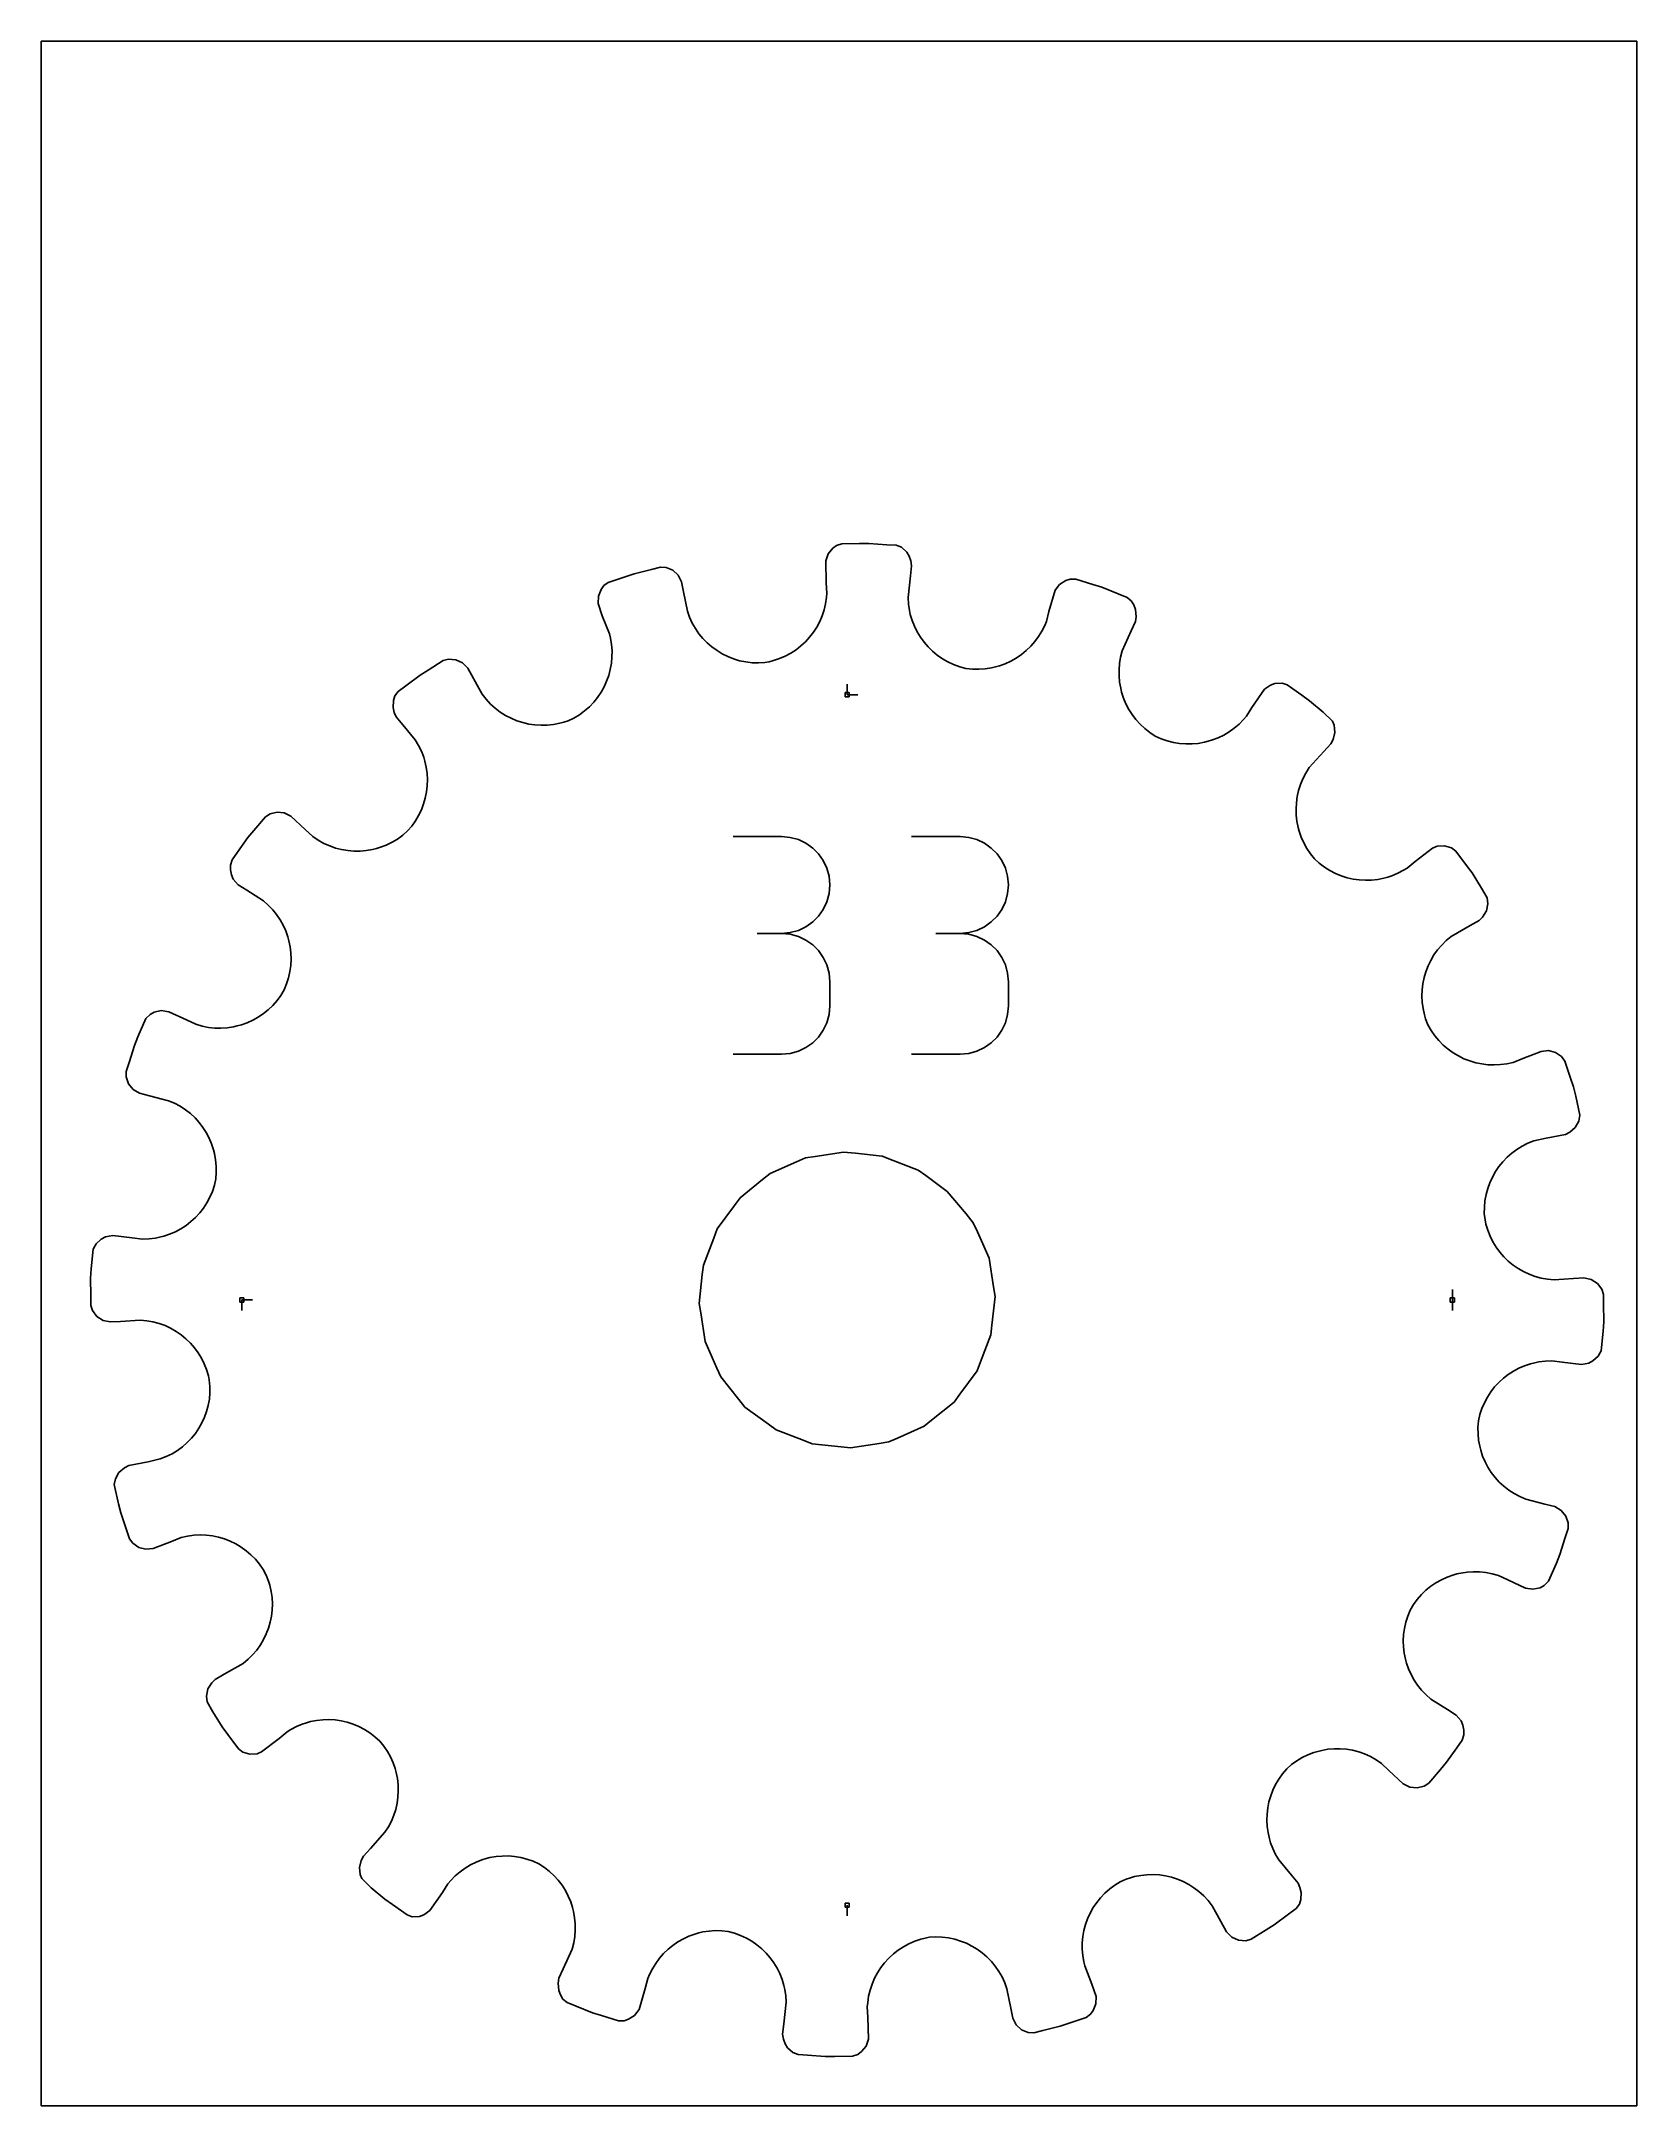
# Model space of a CAD drawing. Extents: x 0 to 216, y 0 to 279.
import ezdxf

# ---------------------------------------------------------------- set-up
doc = ezdxf.new("R2010")
doc.units = 0

msp = doc.modelspace()

# ---------------------------------------------------------------- linework, layer by layer
at = {"layer": 'annotation', "color": 1}
for p, q in [((109.051908, 190.959435), (109.051908, 192.388185)), ((109.051908, 190.959435), (109.051908, 192.388185)), ((109.051908, 192.388185), (109.051908, 190.959435)), ((109.051908, 190.959435), (110.480658, 190.959435)), ((100.1702, 171.760015), (93.621669, 171.760015)), ((101.347969, 171.654301), (100.1702, 171.760015)), ((102.456209, 171.349649), (101.347969, 171.654301)), ((103.476487, 170.864795), (102.456209, 171.349649)), ((104.39037, 170.218478), (103.476487, 170.864795)), ((124.325885, 171.760015), (117.777353, 171.760015)), ((125.503654, 171.654301), (124.325885, 171.760015)), ((126.611894, 171.349649), (125.503654, 171.654301)), ((127.632171, 170.864795), (126.611894, 171.349649)), ((128.546055, 170.218478), (127.632171, 170.864795)), ((105.179427, 169.429435), (104.39037, 170.218478)), ((105.825224, 168.516401), (105.179427, 169.429435)), ((106.309329, 167.498114), (105.825224, 168.516401)), ((129.335111, 169.429435), (128.546055, 170.218478)), ((129.980908, 168.516401), (129.335111, 169.429435)), ((130.465013, 167.498114), (129.980908, 168.516401)), ((106.613309, 166.393312), (106.309329, 167.498114)), ((106.718732, 165.220731), (106.613309, 166.393312)), ((106.613309, 164.042645), (106.718732, 165.220731)), ((106.718732, 165.220731), (106.718732, 165.220731)), ((130.768993, 166.393312), (130.465013, 167.498114)), ((130.874416, 165.220731), (130.768993, 166.393312)), ((130.768993, 164.042645), (130.874416, 165.220731)), ((130.874416, 165.220731), (130.874416, 165.220731)), ((105.825224, 161.912047), (106.309329, 162.933555)), ((106.309329, 162.933555), (106.613309, 164.042645)), ((129.980908, 161.912047), (130.465013, 162.933555)), ((130.465013, 162.933555), (130.768993, 164.042645)), ((102.456209, 159.073523), (103.476487, 159.558858)), ((103.476487, 159.558858), (104.39037, 160.206113)), ((104.39037, 160.206113), (105.179427, 160.996705)), ((105.179427, 160.996705), (105.825224, 161.912047)), ((126.611894, 159.073523), (127.632171, 159.558858)), ((127.632171, 159.558858), (128.546055, 160.206113)), ((128.546055, 160.206113), (129.335111, 160.996705)), ((129.335111, 160.996705), (129.980908, 161.912047)), ((100.1702, 158.662953), (96.891311, 158.662953)), ((96.891311, 158.662953), (100.1702, 158.662953)), ((100.1702, 158.662953), (101.347969, 158.768693)), ((101.347969, 158.557238), (100.1702, 158.662953)), ((100.1702, 158.662953), (100.1702, 158.662953)), ((101.347969, 158.768693), (102.456209, 159.073523)), ((102.456209, 158.252586), (101.347969, 158.557238)), ((103.476487, 157.767733), (102.456209, 158.252586)), ((104.39037, 157.121416), (103.476487, 157.767733)), ((105.179427, 156.332372), (104.39037, 157.121416)), ((124.325885, 158.662953), (121.046996, 158.662953)), ((121.046996, 158.662953), (124.325885, 158.662953)), ((124.325885, 158.662953), (125.503654, 158.768693)), ((125.503654, 158.557238), (124.325885, 158.662953)), ((124.325885, 158.662953), (124.325885, 158.662953)), ((125.503654, 158.768693), (126.611894, 159.073523)), ((126.611894, 158.252586), (125.503654, 158.557238)), ((127.632171, 157.767733), (126.611894, 158.252586)), ((128.546055, 157.121416), (127.632171, 157.767733)), ((129.335111, 156.332372), (128.546055, 157.121416)), ((105.825224, 155.419338), (105.179427, 156.332372)), ((106.309329, 154.401052), (105.825224, 155.419338)), ((106.613309, 153.29625), (106.309329, 154.401052)), ((129.980908, 155.419338), (129.335111, 156.332372)), ((130.465013, 154.401052), (129.980908, 155.419338)), ((130.768993, 153.29625), (130.465013, 154.401052)), ((106.718732, 152.123668), (106.613309, 153.29625)), ((106.718732, 148.844779), (106.718732, 152.123668)), ((106.718732, 152.123668), (106.718732, 152.123668)), ((130.874416, 152.123668), (130.768993, 153.29625)), ((130.874416, 148.844779), (130.874416, 152.123668)), ((130.874416, 152.123668), (130.874416, 152.123668)), ((106.613309, 147.671711), (106.718732, 148.844779)), ((130.768993, 147.671711), (130.874416, 148.844779)), ((105.179427, 144.635314), (105.825224, 145.548287)), ((105.825224, 145.548287), (106.309329, 146.56665)), ((106.309329, 146.56665), (106.613309, 147.671711)), ((129.335111, 144.635314), (129.980908, 145.548287)), ((129.980908, 145.548287), (130.465013, 146.56665)), ((130.465013, 146.56665), (130.768993, 147.671711)), ((101.347969, 142.411148), (102.456209, 142.715648)), ((102.456209, 142.715648), (103.476487, 143.200304)), ((103.476487, 143.200304), (104.39037, 143.846423)), ((104.39037, 143.846423), (105.179427, 144.635314)), ((125.503654, 142.411148), (126.611894, 142.715648)), ((126.611894, 142.715648), (127.632171, 143.200304)), ((127.632171, 143.200304), (128.546055, 143.846423)), ((128.546055, 143.846423), (129.335111, 144.635314)), ((93.621669, 142.305495), (100.1702, 142.305495)), ((100.1702, 142.305495), (101.347969, 142.411148)), ((100.1702, 142.305495), (100.1702, 142.305495)), ((117.777353, 142.305495), (124.325885, 142.305495)), ((124.325885, 142.305495), (125.503654, 142.411148)), ((124.325885, 142.305495), (124.325885, 142.305495)), ((27.144382, 109.051908), (28.573132, 109.051908)), ((27.144382, 109.051908), (28.573132, 109.051908)), ((28.573132, 109.051908), (27.144382, 109.051908)), ((27.144382, 109.051908), (27.144382, 107.623158)), ((190.959435, 109.051908), (190.959435, 110.480658)), ((190.959435, 109.051908), (190.959435, 110.480658)), ((190.959435, 110.480658), (190.959435, 109.051908)), ((190.959435, 109.051908), (190.959435, 107.623158)), ((109.051908, 27.144382), (109.051908, 25.715632))]:
    msp.add_line(p, q, dxfattribs=at)
at = {"layer": 'boundary', "color": 5}
for p, q in [((106.476712, 210.033343), (106.147261, 209.102645)), ((107.094097, 210.781164), (106.476712, 210.033343)), ((107.604493, 211.173586), (107.094097, 210.781164)), ((108.316122, 211.397854), (107.604493, 211.173586)), ((110.732625, 211.423035), (108.316122, 211.397854)), ((112.007266, 211.436317), (110.732625, 211.423035)), ((114.418298, 211.271754), (112.007266, 211.436317)), ((115.690053, 211.184952), (114.418298, 211.271754)), ((116.387554, 210.920202), (115.690053, 211.184952)), ((117.131107, 210.276567), (116.387554, 210.920202)), ((117.447772, 209.716576), (117.131107, 210.276567)), ((117.671882, 209.076887), (117.447772, 209.716576)), ((80.224227, 207.338126), (77.933763, 206.567783)), ((82.567917, 207.926996), (80.224227, 207.338126)), ((83.804152, 208.237609), (82.567917, 207.926996)), ((84.549344, 208.200872), (83.804152, 208.237609)), ((85.455806, 207.818905), (84.549344, 208.200872)), ((86.179901, 207.154709), (85.455806, 207.818905)), ((86.645235, 206.25765), (86.179901, 207.154709)), ((106.147261, 209.102645), (106.235805, 206.116003)), ((117.304446, 204.099865), (117.612463, 207.035754)), ((117.612463, 207.035754), (117.780093, 208.424134)), ((117.780093, 208.424134), (117.671882, 209.076887)), ((75.397696, 204.294954), (75.371987, 203.308075)), ((75.753959, 205.197033), (75.397696, 204.294954)), ((76.118312, 205.728022), (75.753959, 205.197033)), ((76.725604, 206.161447), (76.118312, 205.728022)), ((77.933763, 206.567783), (76.725604, 206.161447)), ((86.914824, 204.885429), (86.645235, 206.25765)), ((87.42592, 202.283934), (86.914824, 204.885429)), ((106.270984, 204.146575), (106.143301, 203.28521)), ((106.235805, 206.116003), (106.323076, 204.720204)), ((106.323076, 204.720204), (106.270984, 204.146575)), ((117.35873, 203.226542), (117.304446, 204.099865)), ((137.206727, 205.103296), (136.368104, 202.235565)), ((137.8076, 205.886519), (137.206727, 205.103296)), ((138.626192, 206.407429), (137.8076, 205.886519)), ((139.232808, 206.622774), (138.626192, 206.407429)), ((139.978733, 206.61607), (139.232808, 206.622774)), ((142.284803, 205.893317), (139.978733, 206.61607)), ((143.501194, 205.512085), (142.284803, 205.893317)), ((145.74341, 204.610587), (143.501194, 205.512085)), ((146.926119, 204.135072), (145.74341, 204.610587)), ((147.507544, 203.667504), (146.926119, 204.135072)), ((75.371987, 203.308075), (75.918387, 201.660137)), ((75.918387, 201.660137), (76.893435, 199.194721)), ((87.724566, 201.455901), (87.42592, 202.283934)), ((88.089232, 200.668622), (87.724566, 201.455901)), ((105.67549, 201.638844), (105.34182, 200.8612)), ((105.943741, 202.448115), (105.67549, 201.638844)), ((106.143301, 203.28521), (105.943741, 202.448115)), ((117.487001, 202.372387), (117.35873, 203.226542)), ((117.601724, 201.822147), (117.487001, 202.372387)), ((117.846497, 201.007576), (117.601724, 201.822147)), ((136.368104, 202.235565), (136.019756, 200.881051)), ((147.840461, 203.116563), (147.507544, 203.667504)), ((148.083533, 202.493306), (147.840461, 203.116563)), ((148.060645, 200.863343), (148.159366, 201.517568)), ((148.159366, 201.517568), (148.083533, 202.493306)), ((76.893435, 199.194721), (77.021271, 198.633037)), ((77.021271, 198.633037), (77.165819, 197.7743)), ((88.515598, 199.923697), (88.089232, 200.668622)), ((89.000158, 199.224561), (88.515598, 199.923697)), ((89.538986, 198.573365), (89.000158, 199.224561)), ((90.12785, 197.972416), (89.538986, 198.573365)), ((103.977942, 198.750533), (103.413023, 198.133233)), ((104.489866, 199.413474), (103.977942, 198.750533)), ((104.945642, 200.118421), (104.489866, 199.413474)), ((105.34182, 200.8612), (104.945642, 200.118421)), ((118.157486, 200.221479), (117.846497, 201.007576)), ((118.532056, 199.468344), (118.157486, 200.221479)), ((118.967004, 198.750674), (118.532056, 199.468344)), ((119.4599, 198.073614), (118.967004, 198.750674)), ((134.956748, 198.837288), (134.451591, 198.150559)), ((135.405303, 199.571861), (134.956748, 198.837288)), ((135.792989, 200.351578), (135.405303, 199.571861)), ((136.019756, 200.881051), (135.792989, 200.351578)), ((146.271821, 196.897477), (147.472117, 199.594627)), ((147.472117, 199.594627), (148.060645, 200.863343)), ((54.389967, 195.58113), (52.342698, 194.297071)), ((55.109992, 195.77677), (54.389967, 195.58113)), ((56.089866, 195.693421), (55.109992, 195.77677)), ((56.983635, 195.285447), (56.089866, 195.693421)), ((77.229626, 196.064026), (77.152604, 195.221124)), ((77.165819, 197.7743), (77.234581, 196.916549)), ((77.234581, 196.916549), (77.229626, 196.064026)), ((90.763228, 197.424411), (90.12785, 197.972416)), ((91.441083, 196.932293), (90.763228, 197.424411)), ((92.15788, 196.498775), (91.441083, 196.932293)), ((92.909261, 196.125478), (92.15788, 196.498775)), ((93.691575, 195.815903), (92.909261, 196.125478)), ((94.501037, 195.572138), (93.691575, 195.815903)), ((99.898952, 195.846798), (99.079856, 195.573921)), ((100.683342, 196.185748), (99.898952, 195.846798)), ((101.429969, 196.587351), (100.683342, 196.185748)), ((102.135819, 197.047958), (101.429969, 196.587351)), ((102.798003, 197.564555), (102.135819, 197.047958)), ((103.413023, 198.133233), (102.798003, 197.564555)), ((120.007099, 197.43914), (119.4599, 198.073614)), ((120.606576, 196.852169), (120.007099, 197.43914)), ((121.255047, 196.316021), (120.606576, 196.852169)), ((121.949462, 195.833881), (121.255047, 196.316021)), ((122.687233, 195.410206), (121.949462, 195.833881)), ((131.944842, 195.928406), (131.216652, 195.515673)), ((132.636421, 196.400644), (131.944842, 195.928406)), ((133.287471, 196.929963), (132.636421, 196.400644)), ((133.893851, 197.514064), (133.287471, 196.929963)), ((134.451591, 198.150559), (133.893851, 197.514064)), ((145.911556, 195.198063), (146.053525, 196.05009)), ((146.053525, 196.05009), (146.271821, 196.897477)), ((51.262817, 193.619764), (49.32264, 192.178977)), ((52.342698, 194.297071), (51.262817, 193.619764)), ((57.703574, 194.576059), (56.983635, 195.285447)), ((58.993651, 192.259719), (57.703574, 194.576059)), ((76.507798, 192.792758), (76.161377, 192.030834)), ((76.789853, 193.581196), (76.507798, 192.792758)), ((77.005537, 194.392038), (76.789853, 193.581196)), ((77.152604, 195.221124), (77.005537, 194.392038)), ((95.333662, 195.397105), (94.501037, 195.572138)), ((96.18587, 195.293528), (95.333662, 195.397105)), ((97.053169, 195.263094), (96.18587, 195.293528)), ((97.931842, 195.308602), (97.053169, 195.263094)), ((98.495611, 195.425847), (97.931842, 195.308602)), ((99.079856, 195.573921), (98.495611, 195.425847)), ((123.465423, 195.04811), (122.687233, 195.410206)), ((124.281137, 194.751484), (123.465423, 195.04811)), ((125.131199, 194.523565), (124.281137, 194.751484)), ((126.005058, 194.427176), (125.131199, 194.523565)), ((126.872354, 194.408158), (126.005058, 194.427176)), ((127.728247, 194.463069), (126.872354, 194.408158)), ((128.569029, 194.590141), (127.728247, 194.463069)), ((129.106972, 194.719), (128.569029, 194.590141)), ((129.666554, 194.878184), (129.106972, 194.719)), ((130.4559, 195.164803), (129.666554, 194.878184)), ((131.216652, 195.515673), (130.4559, 195.164803)), ((145.844387, 194.346033), (145.911556, 195.198063)), ((145.850336, 193.498195), (145.844387, 194.346033)), ((145.927533, 192.658382), (145.850336, 193.498195)), ((47.673183, 190.201896), (47.613124, 189.233837)), ((47.85525, 190.819445), (47.673183, 190.201896)), ((48.299248, 191.418999), (47.85525, 190.819445)), ((49.32264, 192.178977), (48.299248, 191.418999)), ((59.674132, 191.03791), (58.993651, 192.259719)), ((60.214079, 190.342969), (59.674132, 191.03791)), ((60.804286, 189.706601), (60.214079, 190.342969)), ((75.28199, 190.604057), (74.753102, 189.947632)), ((75.752226, 191.2998), (75.28199, 190.604057)), ((76.161377, 192.030834), (75.752226, 191.2998)), ((146.074424, 191.831245), (145.927533, 192.658382)), ((146.200151, 191.296406), (146.074424, 191.831245)), ((146.459647, 190.500415), (146.200151, 191.296406)), ((146.784344, 189.728123), (146.459647, 190.500415)), ((165.510261, 191.701933), (163.826399, 189.233555)), ((166.323872, 192.261308), (165.510261, 191.701933)), ((166.923699, 192.494306), (166.323872, 192.261308)), ((167.906655, 192.520868), (166.923699, 192.494306)), ((168.614142, 192.284138), (167.906655, 192.520868)), ((170.58393, 190.884081), (168.614142, 192.284138)), ((171.622941, 190.145588), (170.58393, 190.884081)), ((173.476792, 188.595245), (171.622941, 190.145588)), ((47.613124, 189.233837), (47.770041, 188.574439)), ((47.770041, 188.574439), (48.031551, 187.96665)), ((48.031551, 187.96665), (48.922544, 186.888768)), ((61.43959, 189.130487), (60.804286, 189.706601)), ((62.116419, 188.615049), (61.43959, 189.130487)), ((62.830319, 188.161894), (62.116419, 188.615049)), ((63.575996, 187.772464), (62.830319, 188.161894)), ((64.349559, 187.447972), (63.575996, 187.772464)), ((65.146261, 187.189493), (64.349559, 187.447972)), ((70.711654, 187.252996), (70.165423, 187.09639)), ((71.283584, 187.444443), (70.711654, 187.252996)), ((72.085212, 187.801442), (71.283584, 187.444443)), ((72.831013, 188.257664), (72.085212, 187.801442)), ((73.525675, 188.770169), (72.831013, 188.257664)), ((74.167182, 189.334832), (73.525675, 188.770169)), ((74.753102, 189.947632), (74.167182, 189.334832)), ((147.172794, 188.984145), (146.784344, 189.728123)), ((147.624015, 188.274311), (147.172794, 188.984145)), ((148.135382, 187.60085), (147.624015, 188.274311)), ((148.706239, 186.970191), (148.135382, 187.60085)), ((162.697414, 187.619717), (162.087767, 186.998)), ((163.076547, 188.05299), (162.697414, 187.619717)), ((163.826399, 189.233555), (163.076547, 188.05299)), ((174.722115, 187.368876), (173.476792, 188.595245)), ((174.940434, 186.822712), (174.722115, 187.368876)), ((48.922544, 186.888768), (50.611716, 184.845287)), ((50.611716, 184.845287), (51.062288, 184.089799)), ((65.962164, 186.998192), (65.146261, 187.189493)), ((66.79205, 186.875624), (65.962164, 186.998192)), ((67.631921, 186.82283), (66.79205, 186.875624)), ((68.477194, 186.841175), (67.631921, 186.82283)), ((69.323213, 186.931912), (68.477194, 186.841175)), ((70.165423, 187.09639), (69.323213, 186.931912)), ((149.334271, 186.385111), (148.706239, 186.970191)), ((150.018275, 185.850843), (149.334271, 186.385111)), ((150.756308, 185.371492), (150.018275, 185.850843)), ((151.558063, 185.010226), (150.756308, 185.371492)), ((152.37652, 184.723508), (151.558063, 185.010226)), ((153.207592, 184.511286), (152.37652, 184.723508)), ((154.04656, 184.372344), (153.207592, 184.511286)), ((157.390912, 184.528789), (156.565679, 184.384857)), ((157.921374, 184.667717), (157.390912, 184.528789)), ((158.474419, 184.837565), (157.921374, 184.667717)), ((159.257262, 185.139932), (158.474419, 184.837565)), ((160.014417, 185.508041), (159.257262, 185.139932)), ((160.74164, 185.941137), (160.014417, 185.508041)), ((161.434236, 186.438005), (160.74164, 185.941137)), ((162.087767, 186.998), (161.434236, 186.438005)), ((174.522765, 184.315602), (174.818598, 184.906942)), ((174.818598, 184.906942), (175.04811, 185.858492)), ((175.04811, 185.858492), (174.940434, 186.822712)), ((51.062288, 184.089799), (51.440379, 183.308875)), ((51.440379, 183.308875), (51.746197, 182.50704)), ((51.746197, 182.50704), (51.899325, 181.971574)), ((51.899325, 181.971574), (52.086326, 181.146221)), ((154.889092, 184.305998), (154.04656, 184.372344)), ((155.730328, 184.310351), (154.889092, 184.305998)), ((156.565679, 184.384857), (155.730328, 184.310351)), ((171.596033, 181.09655), (173.570996, 183.290813)), ((173.570996, 183.290813), (174.522765, 184.315602)), ((52.086326, 181.146221), (52.202287, 180.312411)), ((52.202287, 180.312411), (52.248036, 179.474442)), ((52.248036, 179.474442), (52.223393, 178.637495)), ((170.40096, 178.801875), (170.728306, 179.591646)), ((170.728306, 179.591646), (171.126637, 180.358163)), ((171.126637, 180.358163), (171.596033, 181.09655)), ((51.733725, 176.177234), (51.433718, 175.389351)), ((51.966045, 176.984144), (51.733725, 176.177234)), ((52.12936, 177.805805), (51.966045, 176.984144)), ((52.223393, 178.637495), (52.12936, 177.805805)), ((169.797182, 175.502417), (169.842601, 176.339025)), ((169.842601, 176.339025), (169.958202, 177.170816)), ((169.958202, 177.170816), (170.144343, 177.993521)), ((170.144343, 177.993521), (170.40096, 178.801875)), ((30.326337, 174.454649), (28.775994, 172.600798)), ((30.950468, 174.863197), (30.326337, 174.454649)), ((31.907935, 175.086862), (30.950468, 174.863197)), ((32.884959, 174.974642), (31.907935, 175.086862)), ((33.788215, 174.522765), (32.884959, 174.974642)), ((35.73104, 172.718373), (33.788215, 174.522765)), ((50.630065, 173.890378), (50.127759, 173.188266)), ((51.065554, 174.625596), (50.630065, 173.890378)), ((51.433718, 175.389351), (51.065554, 174.625596)), ((169.821637, 174.665711), (169.797182, 175.502417)), ((169.915898, 173.833514), (169.821637, 174.665711)), ((170.079902, 173.01069), (169.915898, 173.833514)), ((27.958229, 171.622941), (26.558171, 169.653153)), ((28.775994, 172.600798), (27.958229, 171.622941)), ((36.755828, 171.766603), (35.73104, 172.718373)), ((37.483951, 171.272658), (36.755828, 171.766603)), ((38.241798, 170.849803), (37.483951, 171.272658)), ((39.024753, 170.497968), (38.241798, 170.849803)), ((39.827445, 170.217047), (39.024753, 170.497968)), ((46.69253, 170.615881), (45.901893, 170.313376)), ((47.460189, 170.987328), (46.69253, 170.615881)), ((48.200208, 171.427574), (47.460189, 170.987328)), ((48.907287, 171.936625), (48.200208, 171.427574)), ((49.559141, 172.523926), (48.907287, 171.936625)), ((50.127759, 173.188266), (49.559141, 172.523926)), ((170.217152, 172.477525), (170.079902, 173.01069)), ((170.495802, 171.679431), (170.217152, 172.477525)), ((170.843532, 170.902931), (170.495802, 171.679431)), ((171.259943, 170.152032), (170.843532, 170.902931)), ((188.895032, 170.471716), (188.287243, 170.210206)), ((189.876155, 170.526669), (188.895032, 170.471716)), ((190.819445, 170.248567), (189.876155, 170.526669)), ((25.819678, 168.614142), (25.582949, 167.906655)), ((25.582949, 167.906655), (25.600339, 167.263138)), ((26.558171, 169.653153), (25.819678, 168.614142)), ((40.646533, 170.006509), (39.827445, 170.217047)), ((41.476092, 169.866621), (40.646533, 170.006509)), ((42.312118, 169.797065), (41.476092, 169.866621)), ((43.14983, 169.797405), (42.312118, 169.797065)), ((43.984626, 169.867576), (43.14983, 169.797405)), ((44.811897, 170.007507), (43.984626, 169.867576)), ((45.345061, 170.144756), (44.811897, 170.007507)), ((45.901893, 170.313376), (45.345061, 170.144756)), ((171.745375, 169.432641), (171.259943, 170.152032)), ((172.299203, 168.748902), (171.745375, 169.432641)), ((172.949963, 168.157497), (172.299203, 168.748902)), ((173.640049, 167.632079), (172.949963, 168.157497)), ((185.923169, 168.383094), (184.845287, 167.492101)), ((188.287243, 170.210206), (185.923169, 168.383094)), ((191.419, 169.804569), (190.819445, 170.248567)), ((192.859787, 167.864392), (191.419, 169.804569)), ((193.619764, 166.841), (192.859787, 167.864392)), ((25.600339, 167.263138), (25.732411, 166.607306)), ((25.732411, 166.607306), (25.965408, 166.007478)), ((25.965408, 166.007478), (26.632114, 165.247991)), ((26.632114, 165.247991), (27.812678, 164.498139)), ((174.364959, 167.17359), (173.640049, 167.632079)), ((175.119719, 166.781706), (174.364959, 167.17359)), ((175.900526, 166.458511), (175.119719, 166.781706)), ((176.701825, 166.202464), (175.900526, 166.458511)), ((177.519372, 166.015127), (176.701825, 166.202464)), ((178.348833, 165.897355), (177.519372, 166.015127)), ((179.184749, 165.848324), (178.348833, 165.897355)), ((180.023652, 165.869919), (179.184749, 165.848324)), ((180.85985, 165.961457), (180.023652, 165.869919)), ((181.689129, 166.123722), (180.85985, 165.961457)), ((182.224595, 166.276849), (181.689129, 166.123722)), ((182.783933, 166.463226), (182.224595, 166.276849)), ((183.578547, 166.794002), (182.783933, 166.463226)), ((184.350687, 167.197122), (183.578547, 166.794002)), ((184.845287, 167.492101), (184.350687, 167.197122)), ((194.903823, 164.79373), (193.619764, 166.841)), ((27.812678, 164.498139), (30.050827, 163.076547)), ((30.050827, 163.076547), (30.71264, 162.497432)), ((30.71264, 162.497432), (31.313208, 161.871679)), ((195.648689, 163.465208), (194.903823, 164.79373)), ((195.552538, 161.70531), (195.747988, 162.65545)), ((195.747988, 162.65545), (195.648689, 163.465208)), ((31.313208, 161.871679), (31.851801, 161.203495)), ((31.851801, 161.203495), (32.32666, 160.498024)), ((32.32666, 160.498024), (32.737727, 159.759327)), ((32.737727, 159.759327), (33.083177, 158.992435)), ((190.79793, 158.243228), (193.354251, 159.719762)), ((193.354251, 159.719762), (194.576059, 160.400243)), ((194.576059, 160.400243), (195.040478, 160.871569)), ((195.040478, 160.871569), (195.552538, 161.70531)), ((33.083177, 158.992435), (33.362818, 158.201179)), ((33.362818, 158.201179), (33.501747, 157.670717)), ((33.501747, 157.670717), (33.669256, 156.850652)), ((33.669256, 156.850652), (33.767737, 156.018795)), ((188.952494, 156.430501), (189.507656, 157.080145)), ((189.507656, 157.080145), (190.123216, 157.685925)), ((190.123216, 157.685925), (190.79793, 158.243228)), ((33.754383, 154.337507), (33.640511, 153.497308)), ((33.796316, 155.179591), (33.754383, 154.337507)), ((33.767737, 156.018795), (33.796316, 155.179591)), ((187.358713, 153.479137), (187.66041, 154.260691)), ((187.66041, 154.260691), (188.027415, 155.015998)), ((188.027415, 155.015998), (188.458564, 155.74087)), ((188.458564, 155.74087), (188.952494, 156.430501)), ((32.857079, 151.033174), (32.418506, 150.273136)), ((33.192601, 151.840696), (32.857079, 151.033174)), ((33.453594, 152.66351), (33.192601, 151.840696)), ((33.640511, 153.497308), (33.453594, 152.66351)), ((186.829165, 150.180003), (186.857393, 151.021739)), ((186.857393, 151.021739), (186.955867, 151.855073)), ((186.955867, 151.855073), (187.123432, 152.675805)), ((187.123432, 152.675805), (187.358713, 153.479137)), ((16.241163, 148.211439), (15.277859, 148.016066)), ((17.240474, 148.060645), (16.241163, 148.211439)), ((30.720749, 148.332513), (30.062068, 147.800602)), ((31.335669, 148.923113), (30.720749, 148.332513)), ((31.903202, 149.570474), (31.335669, 148.923113)), ((32.418506, 150.273136), (31.903202, 149.570474)), ((186.872509, 149.334472), (186.829165, 150.180003)), ((186.98871, 148.489768), (186.872509, 149.334472)), ((187.178995, 147.650271), (186.98871, 148.489768)), ((14.130208, 147.126899), (13.067248, 144.683904)), ((14.726919, 147.683149), (14.130208, 147.126899)), ((15.277859, 148.016066), (14.726919, 147.683149)), ((19.645744, 146.944895), (17.240474, 148.060645)), ((20.91446, 146.356367), (19.645744, 146.944895)), ((21.759694, 146.111535), (20.91446, 146.356367)), ((22.611164, 145.943549), (21.759694, 146.111535)), ((23.464246, 145.850902), (22.611164, 145.943549)), ((24.314283, 145.832034), (23.464246, 145.850902)), ((25.157949, 145.885034), (24.314283, 145.832034)), ((25.990459, 146.008105), (25.157949, 145.885034)), ((26.525297, 146.133833), (25.990459, 146.008105)), ((27.082285, 146.289762), (26.525297, 146.133833)), ((27.870093, 146.571773), (27.082285, 146.289762)), ((28.632607, 146.918486), (27.870093, 146.571773)), ((29.364794, 147.328612), (28.632607, 146.918486)), ((30.062068, 147.800602), (29.364794, 147.328612)), ((187.335602, 147.104041), (187.178995, 147.650271)), ((187.650787, 146.28218), (187.335602, 147.104041)), ((188.087059, 145.51891), (187.650787, 146.28218)), ((188.581103, 144.806228), (188.087059, 145.51891)), ((12.591732, 143.501194), (11.86898, 141.195125)), ((13.067248, 144.683904), (12.591732, 143.501194)), ((189.128608, 144.145729), (188.581103, 144.806228)), ((189.725799, 143.54023), (189.128608, 144.145729)), ((190.368189, 142.991429), (189.725799, 143.54023)), ((191.051223, 142.50029), (190.368189, 142.991429)), ((191.771059, 142.069681), (191.051223, 142.50029)), ((202.960579, 142.699741), (200.495163, 141.724694)), ((203.966868, 142.792666), (202.960579, 142.699741)), ((204.916951, 142.542044), (203.966868, 142.792666)), ((205.728022, 141.985505), (204.916951, 142.542044)), ((11.487747, 139.978734), (11.481042, 139.232808)), ((11.86898, 141.195125), (11.487747, 139.978734)), ((192.523326, 141.701214), (191.771059, 142.069681)), ((193.303555, 141.396587), (192.523326, 141.701214)), ((194.107555, 141.157325), (193.303555, 141.396587)), ((194.931371, 140.98634), (194.107555, 141.157325)), ((195.770446, 140.884618), (194.931371, 140.98634)), ((196.620602, 140.854422), (195.770446, 140.884618)), ((197.477615, 140.897321), (196.620602, 140.854422)), ((198.336763, 141.015115), (197.477615, 140.897321)), ((199.19472, 141.210382), (198.336763, 141.015115)), ((200.495163, 141.724694), (199.19472, 141.210382)), ((206.161447, 141.378212), (205.728022, 141.985505)), ((206.93179, 139.087749), (206.161447, 141.378212)), ((11.481042, 139.232808), (11.809977, 138.306217)), ((11.809977, 138.306217), (12.432149, 137.544593)), ((12.432149, 137.544593), (13.300322, 137.028512)), ((13.300322, 137.028512), (14.654836, 136.680164)), ((207.338126, 137.87959), (206.93179, 139.087749)), ((207.648739, 136.643355), (207.338126, 137.87959)), ((14.654836, 136.680164), (17.222766, 136.019756)), ((17.222766, 136.019756), (18.031522, 135.673375)), ((18.031522, 135.673375), (18.795922, 135.263902)), ((18.795922, 135.263902), (19.514762, 134.794733)), ((19.514762, 134.794733), (20.184552, 134.270592)), ((20.184552, 134.270592), (20.803485, 133.695131)), ((208.224923, 134.042332), (207.648739, 136.643355)), ((20.803485, 133.695131), (21.369214, 133.072441)), ((21.369214, 133.072441), (21.879327, 132.406431)), ((21.879327, 132.406431), (22.331586, 131.701365)), ((22.331586, 131.701365), (22.723471, 130.960979)), ((203.656154, 130.947486), (206.25765, 131.458581)), ((206.25765, 131.458581), (206.844933, 131.763224)), ((206.844933, 131.763224), (207.589542, 132.397963)), ((207.589542, 132.397963), (208.06897, 133.241449)), ((208.06897, 133.241449), (208.224923, 134.042332)), ((22.723471, 130.960979), (23.052707, 130.189483)), ((23.052707, 130.189483), (23.316847, 129.390723)), ((23.316847, 129.390723), (23.445706, 128.85278)), ((23.445706, 128.85278), (23.596866, 128.01859)), ((198.365843, 128.361482), (198.999687, 128.917589)), ((198.999687, 128.917589), (199.682268, 129.420888)), ((199.682268, 129.420888), (200.411381, 129.86735)), ((200.411381, 129.86735), (201.184035, 130.253323)), ((201.184035, 130.253323), (201.997994, 130.574767)), ((201.997994, 130.574767), (203.656154, 130.947486)), ((23.596866, 128.01859), (23.676697, 127.167915)), ((23.683208, 126.304556), (23.613537, 125.432964)), ((23.676697, 127.167915), (23.683208, 126.304556)), ((196.369866, 125.686467), (196.782589, 126.415207)), ((196.782589, 126.415207), (197.25447, 127.106509)), ((197.25447, 127.106509), (197.783176, 127.756555)), ((197.783176, 127.756555), (198.365843, 128.361482)), ((22.818651, 122.955961), (22.416241, 122.204232)), ((23.158139, 123.747109), (22.818651, 122.955961)), ((23.431039, 124.574684), (23.158139, 123.747109)), ((23.613537, 125.432964), (23.431039, 124.574684)), ((195.361338, 122.475867), (195.511695, 123.315254)), ((195.511695, 123.315254), (195.731725, 124.132715)), ((195.731725, 124.132715), (196.018575, 124.924404)), ((196.018575, 124.924404), (196.369866, 125.686467)), ((20.867372, 120.214113), (20.249303, 119.648861)), ((21.436792, 120.830509), (20.867372, 120.214113)), ((21.95429, 121.494846), (21.436792, 120.830509)), ((22.416241, 122.204232), (21.95429, 121.494846)), ((195.278809, 120.747221), (195.283018, 121.618447)), ((195.370446, 119.874602), (195.278809, 120.747221)), ((195.283018, 121.618447), (195.361338, 122.475867)), ((8.682621, 117.614804), (8.12263, 117.298139)), ((9.679682, 117.780093), (8.682621, 117.614804)), ((12.311815, 117.462294), (9.679682, 117.780093)), ((13.700195, 117.294664), (12.311815, 117.462294)), ((15.441193, 117.426487), (14.579824, 117.32299)), ((15.991433, 117.541211), (15.441193, 117.426487)), ((16.562961, 117.68625), (15.991433, 117.541211)), ((17.367699, 117.953889), (16.562961, 117.68625)), ((18.142414, 118.286834), (17.367699, 117.953889)), ((18.883302, 118.682254), (18.142414, 118.286834)), ((19.586948, 119.137213), (18.883302, 118.682254)), ((20.249303, 119.648861), (19.586948, 119.137213)), ((195.487691, 119.310833), (195.370446, 119.874602)), ((195.737397, 118.4801), (195.487691, 119.310833)), ((196.054203, 117.683067), (195.737397, 118.4801)), ((196.435134, 116.922646), (196.054203, 117.683067)), ((7.01029, 115.930917), (6.754303, 113.279022)), ((7.405877, 116.644321), (7.01029, 115.930917)), ((8.12263, 117.298139), (7.405877, 116.644321)), ((14.579824, 117.32299), (13.700195, 117.294664)), ((196.875929, 116.202169), (196.435134, 116.922646)), ((197.374097, 115.524049), (196.875929, 116.202169)), ((197.92563, 114.892075), (197.374097, 115.524049)), ((198.526812, 114.309198), (197.92563, 114.892075)), ((6.754303, 113.279022), (6.6675, 112.007266)), ((6.6675, 112.007266), (6.69268, 109.590763)), ((199.174671, 113.778325), (198.526812, 114.309198)), ((199.866204, 113.302324), (199.174671, 113.778325)), ((200.596582, 112.884894), (199.866204, 113.302324)), ((201.362871, 112.529005), (200.596582, 112.884894)), ((202.162041, 112.237458), (201.362871, 112.529005)), ((202.990462, 112.013372), (202.162041, 112.237458)), ((203.844, 111.86031), (202.990462, 112.013372)), ((204.720204, 111.78074), (203.844, 111.86031)), ((207.366401, 111.946193), (204.720204, 111.78074)), ((208.762199, 112.033464), (207.366401, 111.946193)), ((209.74807, 111.810752), (208.762199, 112.033464)), ((210.574172, 111.278941), (209.74807, 111.810752)), ((6.69268, 109.590763), (6.705963, 108.316122)), ((211.173586, 110.499323), (210.574172, 111.278941)), ((211.397854, 109.787695), (211.173586, 110.499323)), ((211.411136, 108.513054), (211.397854, 109.787695)), ((6.705963, 108.316122), (6.930231, 107.604494)), ((6.930231, 107.604494), (7.529645, 106.824876)), ((7.529645, 106.824876), (8.355746, 106.293065)), ((8.355746, 106.293065), (9.341617, 106.070352)), ((10.737416, 106.157624), (13.383613, 106.323076)), ((13.383613, 106.323076), (14.259817, 106.243507)), ((14.259817, 106.243507), (15.113355, 106.090445)), ((211.436317, 106.096551), (211.411136, 108.513054)), ((9.341617, 106.070352), (10.737416, 106.157624)), ((15.113355, 106.090445), (15.941776, 105.866359)), ((15.941776, 105.866359), (16.740946, 105.574812)), ((16.740946, 105.574812), (17.507235, 105.218923)), ((17.507235, 105.218923), (18.237612, 104.801492)), ((18.237612, 104.801492), (18.929146, 104.325491)), ((18.929146, 104.325491), (19.577005, 103.794619)), ((19.577005, 103.794619), (20.178187, 103.211741)), ((211.093527, 102.1729), (211.349514, 104.824795)), ((211.349514, 104.824795), (211.436317, 106.096551)), ((20.178187, 103.211741), (20.72972, 102.579768)), ((20.72972, 102.579768), (21.227888, 101.901648)), ((21.227888, 101.901648), (21.668683, 101.18117)), ((21.668683, 101.18117), (22.049613, 100.42075)), ((202.112384, 100.562606), (202.662624, 100.67733)), ((202.662624, 100.67733), (203.523993, 100.780827)), ((203.523993, 100.780827), (204.403622, 100.809153)), ((204.403622, 100.809153), (205.792002, 100.641523)), ((205.792002, 100.641523), (208.424135, 100.323724)), ((209.421196, 100.489013), (209.981187, 100.805678)), ((209.981187, 100.805678), (210.69794, 101.459496)), ((210.69794, 101.459496), (211.093527, 102.1729)), ((22.049613, 100.42075), (22.36642, 99.623717)), ((22.36642, 99.623717), (22.616126, 98.792984)), ((22.616126, 98.792984), (22.733371, 98.229215)), ((22.733371, 98.229215), (22.825008, 97.356596)), ((196.667024, 97.273308), (197.236445, 97.889704)), ((197.236445, 97.889704), (197.854515, 98.454956)), ((197.854515, 98.454956), (198.516868, 98.966604)), ((198.516868, 98.966604), (199.220515, 99.421563)), ((199.220515, 99.421563), (199.961403, 99.816982)), ((199.961403, 99.816982), (200.736118, 100.149928)), ((200.736118, 100.149928), (201.540856, 100.417567)), ((201.540856, 100.417567), (202.112384, 100.562606)), ((208.424135, 100.323724), (209.421196, 100.489013)), ((22.742479, 95.62795), (22.592122, 94.788563)), ((22.820798, 96.48537), (22.742479, 95.62795)), ((22.825008, 97.356596), (22.820798, 96.48537)), ((194.945678, 94.356708), (195.285166, 95.147856)), ((195.285166, 95.147856), (195.687576, 95.899585)), ((195.687576, 95.899585), (196.149527, 96.608971)), ((196.149527, 96.608971), (196.667024, 97.273308)), ((21.73395, 92.41735), (21.321228, 91.68861)), ((22.085242, 93.179412), (21.73395, 92.41735)), ((22.372092, 93.971102), (22.085242, 93.179412)), ((22.592122, 94.788563), (22.372092, 93.971102)), ((194.420609, 91.79926), (194.49028, 92.670853)), ((194.49028, 92.670853), (194.672778, 93.529133)), ((194.672778, 93.529133), (194.945678, 94.356708)), ((19.737974, 89.742335), (19.10413, 89.186228)), ((20.320641, 90.347261), (19.737974, 89.742335)), ((20.849346, 90.997307), (20.320641, 90.347261)), ((21.321228, 91.68861), (20.849346, 90.997307)), ((194.42712, 90.935902), (194.420609, 91.79926)), ((194.50695, 90.085227), (194.42712, 90.935902)), ((194.658111, 89.251037), (194.50695, 90.085227)), ((11.846168, 86.645235), (11.258884, 86.340593)), ((14.447663, 87.156331), (11.846168, 86.645235)), ((16.105822, 87.529049), (14.447663, 87.156331)), ((16.919782, 87.850494), (16.105822, 87.529049)), ((17.692436, 88.236467), (16.919782, 87.850494)), ((18.421549, 88.682928), (17.692436, 88.236467)), ((19.10413, 89.186228), (18.421549, 88.682928)), ((194.78697, 88.713094), (194.658111, 89.251037)), ((195.05111, 87.914333), (194.78697, 88.713094)), ((195.380346, 87.142838), (195.05111, 87.914333)), ((195.772231, 86.402452), (195.380346, 87.142838)), ((10.034847, 84.862368), (9.878894, 84.061485)), ((9.878894, 84.061485), (10.455078, 81.460461)), ((10.514275, 85.705854), (10.034847, 84.862368)), ((11.258884, 86.340593), (10.514275, 85.705854)), ((196.224489, 85.697385), (195.772231, 86.402452)), ((196.734603, 85.031376), (196.224489, 85.697385)), ((197.300332, 84.408686), (196.734603, 85.031376)), ((197.919265, 83.833225), (197.300332, 84.408686)), ((198.589055, 83.309084), (197.919265, 83.833225)), ((10.455078, 81.460461), (10.765691, 80.224227)), ((199.307895, 82.839915), (198.589055, 83.309084)), ((200.072294, 82.430442), (199.307895, 82.839915)), ((200.881051, 82.08406), (200.072294, 82.430442)), ((203.44898, 81.423652), (200.881051, 82.08406)), ((204.803495, 81.075305), (203.44898, 81.423652)), ((205.671668, 80.559224), (204.803495, 81.075305)), ((10.765691, 80.224227), (11.172027, 79.016068)), ((11.172027, 79.016068), (11.942369, 76.725604)), ((206.29384, 79.797599), (205.671668, 80.559224)), ((206.622774, 78.871009), (206.29384, 79.797599)), ((206.61607, 78.125083), (206.622774, 78.871009)), ((11.942369, 76.725604), (12.375795, 76.118312)), ((12.375795, 76.118312), (13.186866, 75.561773)), ((13.186866, 75.561773), (14.136949, 75.311151)), ((15.143238, 75.404075), (17.608654, 76.379123)), ((17.608654, 76.379123), (18.909097, 76.893435)), ((18.909097, 76.893435), (19.767054, 77.088701)), ((19.767054, 77.088701), (20.626202, 77.206496)), ((20.626202, 77.206496), (21.483215, 77.249395)), ((21.483215, 77.249395), (22.333371, 77.219199)), ((22.333371, 77.219199), (23.172446, 77.117477)), ((23.172446, 77.117477), (23.996262, 76.946492)), ((23.996262, 76.946492), (24.800262, 76.70723)), ((24.800262, 76.70723), (25.580491, 76.402603)), ((25.580491, 76.402603), (26.332758, 76.034136)), ((26.332758, 76.034136), (27.052594, 75.603526)), ((27.052594, 75.603526), (27.735628, 75.112388)), ((205.512085, 74.602622), (206.234837, 76.908692)), ((206.234837, 76.908692), (206.61607, 78.125083)), ((14.136949, 75.311151), (15.143238, 75.404075)), ((27.735628, 75.112388), (28.378017, 74.563587)), ((28.378017, 74.563587), (28.975209, 73.958088)), ((28.975209, 73.958088), (29.522714, 73.297589)), ((29.522714, 73.297589), (30.016758, 72.584907)), ((203.973609, 70.976918), (205.036569, 73.419913)), ((205.036569, 73.419913), (205.512085, 74.602622)), ((30.016758, 72.584907), (30.45303, 71.821637)), ((30.45303, 71.821637), (30.768215, 70.999776)), ((30.768215, 70.999776), (30.924821, 70.453545)), ((30.924821, 70.453545), (31.115107, 69.614049)), ((187.383068, 69.771304), (188.041749, 70.303214)), ((188.041749, 70.303214), (188.739022, 70.775205)), ((188.739022, 70.775205), (189.47121, 71.185331)), ((189.47121, 71.185331), (190.233724, 71.532044)), ((190.233724, 71.532044), (191.021531, 71.814055)), ((191.021531, 71.814055), (191.57852, 71.969984)), ((191.57852, 71.969984), (192.113358, 72.095712)), ((192.113358, 72.095712), (192.945868, 72.218783)), ((192.945868, 72.218783), (193.789533, 72.271783)), ((193.789533, 72.271783), (194.639571, 72.252914)), ((194.639571, 72.252914), (195.492653, 72.160268)), ((195.492653, 72.160268), (196.344123, 71.992281)), ((196.344123, 71.992281), (197.189357, 71.747449)), ((197.189357, 71.747449), (198.458073, 71.158921)), ((198.458073, 71.158921), (200.863343, 70.043172)), ((200.863343, 70.043172), (201.862654, 69.892377)), ((201.862654, 69.892377), (202.825957, 70.087751)), ((202.825957, 70.087751), (203.376897, 70.420668)), ((203.376897, 70.420668), (203.973609, 70.976918)), ((31.115107, 69.614049), (31.231308, 68.769345)), ((31.246424, 67.082077), (31.14795, 66.248744)), ((31.231308, 68.769345), (31.274652, 67.923814)), ((31.274652, 67.923814), (31.246424, 67.082077)), ((184.911215, 66.263121), (185.246738, 67.070644)), ((185.246738, 67.070644), (185.685311, 67.830681)), ((185.685311, 67.830681), (186.200615, 68.533343)), ((186.200615, 68.533343), (186.768148, 69.180703)), ((186.768148, 69.180703), (187.383068, 69.771304)), ((30.745104, 64.62468), (30.443407, 63.843126)), ((30.980385, 65.428012), (30.745104, 64.62468)), ((31.14795, 66.248744), (30.980385, 65.428012)), ((184.349433, 63.76631), (184.463306, 64.606509)), ((184.463306, 64.606509), (184.650223, 65.440307)), ((184.650223, 65.440307), (184.911215, 66.263121)), ((29.151322, 61.673315), (28.596161, 61.023671)), ((29.645253, 62.362946), (29.151322, 61.673315)), ((30.076402, 63.087819), (29.645253, 62.362946)), ((30.443407, 63.843126), (30.076402, 63.087819)), ((184.307501, 62.924225), (184.349433, 63.76631)), ((184.33608, 62.085022), (184.307501, 62.924225)), ((184.434561, 61.253165), (184.33608, 62.085022)), ((27.305887, 59.860589), (24.749566, 58.384055)), ((27.980601, 60.417892), (27.305887, 59.860589)), ((28.596161, 61.023671), (27.980601, 60.417892)), ((184.60207, 60.4331), (184.434561, 61.253165)), ((184.740999, 59.902637), (184.60207, 60.4331)), ((185.02064, 59.111382), (184.740999, 59.902637)), ((185.36609, 58.34449), (185.02064, 59.111382)), ((22.551279, 56.398506), (22.355829, 55.448366)), ((23.063339, 57.232248), (22.551279, 56.398506)), ((23.527758, 57.703574), (23.063339, 57.232248)), ((24.749566, 58.384055), (23.527758, 57.703574)), ((185.777157, 57.605793), (185.36609, 58.34449)), ((186.252016, 56.900321), (185.777157, 57.605793)), ((186.790609, 56.232137), (186.252016, 56.900321)), ((187.391177, 55.606385), (186.790609, 56.232137)), ((22.355829, 55.448366), (22.455128, 54.638609)), ((22.455128, 54.638609), (23.199994, 53.310087)), ((23.199994, 53.310087), (24.484053, 51.262817)), ((188.05299, 55.02727), (187.391177, 55.606385)), ((190.291139, 53.605677), (188.05299, 55.02727)), ((191.471703, 52.855825), (190.291139, 53.605677)), ((24.484053, 51.262817), (25.24403, 50.239425)), ((32.180648, 49.720723), (33.25853, 50.611716)), ((33.25853, 50.611716), (33.75313, 50.906694)), ((33.75313, 50.906694), (34.52527, 51.309815)), ((34.52527, 51.309815), (35.319884, 51.640591)), ((35.319884, 51.640591), (35.879222, 51.826968)), ((35.879222, 51.826968), (36.414688, 51.980095)), ((36.414688, 51.980095), (37.243966, 52.14236)), ((37.243966, 52.14236), (38.080165, 52.233898)), ((38.080165, 52.233898), (38.919068, 52.255493)), ((38.919068, 52.255493), (39.754984, 52.206462)), ((39.754984, 52.206462), (40.584444, 52.08869)), ((40.584444, 52.08869), (41.401991, 51.901353)), ((41.401991, 51.901353), (42.203291, 51.645306)), ((42.203291, 51.645306), (42.984097, 51.322111)), ((42.984097, 51.322111), (43.738857, 50.930227)), ((43.738857, 50.930227), (44.463768, 50.471738)), ((44.463768, 50.471738), (45.153853, 49.94632)), ((192.138408, 52.096338), (191.471703, 52.855825)), ((192.371406, 51.496511), (192.138408, 52.096338)), ((192.503478, 50.840679), (192.371406, 51.496511)), ((192.520868, 50.197162), (192.503478, 50.840679)), ((25.24403, 50.239425), (26.684817, 48.299248)), ((26.684817, 48.299248), (27.284372, 47.85525)), ((27.284372, 47.85525), (28.227662, 47.577148)), ((28.227662, 47.577148), (29.208785, 47.632101)), ((29.208785, 47.632101), (29.816574, 47.893611)), ((29.816574, 47.893611), (32.180648, 49.720723)), ((45.153853, 49.94632), (45.804614, 49.354914)), ((45.804614, 49.354914), (46.358442, 48.671175)), ((46.358442, 48.671175), (46.843874, 47.951785)), ((46.843874, 47.951785), (47.260285, 47.200886)), ((171.411287, 47.487935), (172.201924, 47.79044)), ((172.201924, 47.79044), (172.758755, 47.95906)), ((172.758755, 47.95906), (173.29192, 48.09631)), ((173.29192, 48.09631), (174.119191, 48.23624)), ((174.119191, 48.23624), (174.953986, 48.306411)), ((174.953986, 48.306411), (175.791699, 48.306752)), ((175.791699, 48.306752), (176.627724, 48.237196)), ((176.627724, 48.237196), (177.457284, 48.097308)), ((177.457284, 48.097308), (178.276372, 47.88677)), ((178.276372, 47.88677), (179.079064, 47.605848)), ((179.079064, 47.605848), (179.862019, 47.254013)), ((190.145588, 46.480876), (191.545645, 48.450664)), ((191.545645, 48.450664), (192.284139, 49.489675)), ((192.284139, 49.489675), (192.520868, 50.197162)), ((47.260285, 47.200886), (47.608015, 46.424385)), ((47.608015, 46.424385), (47.886665, 45.626291)), ((47.886665, 45.626291), (48.023914, 45.093127)), ((48.023914, 45.093127), (48.187919, 44.270302)), ((167.473752, 44.213439), (167.976057, 44.91555)), ((167.976057, 44.91555), (168.544676, 45.579891)), ((168.544676, 45.579891), (169.196529, 46.167192)), ((169.196529, 46.167192), (169.903609, 46.676243)), ((169.903609, 46.676243), (170.643628, 47.116488)), ((170.643628, 47.116488), (171.411287, 47.487935)), ((179.862019, 47.254013), (180.619865, 46.831158)), ((180.619865, 46.831158), (181.347989, 46.337213)), ((181.347989, 46.337213), (182.372777, 45.385444)), ((182.372777, 45.385444), (184.315602, 43.581051)), ((187.777479, 43.649167), (189.327823, 45.503019)), ((189.327823, 45.503019), (190.145588, 46.480876)), ((48.187919, 44.270302), (48.28218, 43.438105)), ((48.306635, 42.6014), (48.261215, 41.764792)), ((48.28218, 43.438105), (48.306635, 42.6014)), ((166.137772, 41.119673), (166.370091, 41.926583)), ((166.370091, 41.926583), (166.670099, 42.714466)), ((166.670099, 42.714466), (167.038263, 43.47822)), ((167.038263, 43.47822), (167.473752, 44.213439)), ((184.315602, 43.581051), (185.218858, 43.129175)), ((185.218858, 43.129175), (186.195882, 43.016955)), ((186.195882, 43.016955), (187.153348, 43.24062)), ((187.153348, 43.24062), (187.777479, 43.649167)), ((47.702857, 39.301941), (47.37551, 38.512171)), ((47.959474, 40.110296), (47.702857, 39.301941)), ((48.145615, 40.933), (47.959474, 40.110296)), ((48.261215, 41.764792), (48.145615, 40.933)), ((165.855781, 38.629375), (165.880423, 39.466322)), ((165.880423, 39.466322), (165.974457, 40.298012)), ((165.974457, 40.298012), (166.137772, 41.119673)), ((46.507784, 37.007267), (44.532821, 34.813003)), ((46.977181, 37.745654), (46.507784, 37.007267)), ((47.37551, 38.512171), (46.977181, 37.745654)), ((165.901529, 37.791406), (165.855781, 38.629375)), ((166.017491, 36.957596), (165.901529, 37.791406)), ((166.204492, 36.132243), (166.017491, 36.957596)), ((43.581052, 33.788215), (43.285219, 33.196875)), ((44.532821, 34.813003), (43.581052, 33.788215)), ((60.182442, 33.436099), (60.712905, 33.575028)), ((60.712905, 33.575028), (61.538138, 33.718959)), ((61.538138, 33.718959), (62.373489, 33.793466)), ((62.373489, 33.793466), (63.214724, 33.797819)), ((63.214724, 33.797819), (64.057257, 33.731472)), ((64.057257, 33.731472), (64.896224, 33.592531)), ((64.896224, 33.592531), (65.727297, 33.380309)), ((166.35762, 35.596777), (166.204492, 36.132243)), ((166.663438, 34.794941), (166.35762, 35.596777)), ((167.041529, 34.014018), (166.663438, 34.794941)), ((167.492101, 33.25853), (167.041529, 34.014018)), ((43.285219, 33.196875), (43.055707, 32.245325)), ((43.055707, 32.245325), (43.163383, 31.281105)), ((43.163383, 31.281105), (43.381701, 30.734941)), ((43.381701, 30.734941), (44.627025, 29.508572)), ((55.406403, 30.4841), (56.01605, 31.105817)), ((56.01605, 31.105817), (56.669581, 31.665812)), ((56.669581, 31.665812), (57.362176, 32.162679)), ((57.362176, 32.162679), (58.0894, 32.595776)), ((58.0894, 32.595776), (58.846555, 32.963885)), ((58.846555, 32.963885), (59.629398, 33.266251)), ((59.629398, 33.266251), (60.182442, 33.436099)), ((65.727297, 33.380309), (66.545754, 33.093591)), ((66.545754, 33.093591), (67.347509, 32.732325)), ((67.347509, 32.732325), (68.085542, 32.252974)), ((68.085542, 32.252974), (68.769546, 31.718706)), ((68.769546, 31.718706), (69.397578, 31.133626)), ((69.397578, 31.133626), (69.968435, 30.502967)), ((146.820232, 30.659374), (147.392163, 30.850821)), ((147.392163, 30.850821), (147.938394, 31.007427)), ((147.938394, 31.007427), (148.780603, 31.171905)), ((148.780603, 31.171905), (149.626623, 31.262641)), ((149.626623, 31.262641), (150.471896, 31.280987)), ((150.471896, 31.280987), (151.311767, 31.228193)), ((151.311767, 31.228193), (152.141653, 31.105624)), ((152.141653, 31.105624), (152.957555, 30.914323)), ((152.957555, 30.914323), (153.754257, 30.655845)), ((169.181272, 31.215049), (167.492101, 33.25853)), ((170.072266, 30.137167), (169.181272, 31.215049)), ((44.627025, 29.508572), (46.480876, 27.958229)), ((46.480876, 27.958229), (47.519887, 27.219735)), ((52.593556, 26.401884), (54.277418, 28.870262)), ((54.277418, 28.870262), (55.02727, 30.050827)), ((55.02727, 30.050827), (55.406403, 30.4841)), ((69.968435, 30.502967), (70.479801, 29.829505)), ((70.479801, 29.829505), (70.931022, 29.119672)), ((70.931022, 29.119672), (71.319472, 28.375694)), ((71.319472, 28.375694), (71.64417, 27.603402)), ((142.821827, 27.49976), (143.350715, 28.156185)), ((143.350715, 28.156185), (143.936635, 28.768984)), ((143.936635, 28.768984), (144.578142, 29.333647)), ((144.578142, 29.333647), (145.272804, 29.846152)), ((145.272804, 29.846152), (146.018605, 30.302374)), ((146.018605, 30.302374), (146.820232, 30.659374)), ((153.754257, 30.655845), (154.527821, 30.331352)), ((154.527821, 30.331352), (155.273498, 29.941923)), ((155.273498, 29.941923), (155.987397, 29.488767)), ((155.987397, 29.488767), (156.664227, 28.973329)), ((156.664227, 28.973329), (157.299531, 28.397215)), ((157.299531, 28.397215), (157.889738, 27.760848)), ((170.333776, 29.529378), (170.072266, 30.137167)), ((170.490693, 28.86998), (170.333776, 29.529378)), ((170.430634, 27.901921), (170.490693, 28.86998)), ((47.519887, 27.219735), (49.489675, 25.819678)), ((49.489675, 25.819678), (50.197162, 25.582949)), ((50.197162, 25.582949), (51.180118, 25.609511)), ((51.180118, 25.609511), (51.779945, 25.842509)), ((51.779945, 25.842509), (52.593556, 26.401884)), ((71.64417, 27.603402), (71.903665, 26.80741)), ((71.903665, 26.80741), (72.029394, 26.272572)), ((72.029394, 26.272572), (72.176284, 25.445435)), ((72.176284, 25.445435), (72.253481, 24.605621)), ((141.313964, 24.522621), (141.596019, 25.311059)), ((141.596019, 25.311059), (141.94244, 26.072982)), ((141.94244, 26.072982), (142.351591, 26.804017)), ((142.351591, 26.804017), (142.821827, 27.49976)), ((157.889738, 27.760848), (158.429685, 27.065907)), ((158.429685, 27.065907), (159.110166, 25.844098)), ((159.110166, 25.844098), (160.400243, 23.527758)), ((166.841, 24.484053), (168.781177, 25.92484)), ((168.781177, 25.92484), (169.804569, 26.684817)), ((169.804569, 26.684817), (170.248567, 27.284372)), ((170.248567, 27.284372), (170.430634, 27.901921)), ((72.192261, 22.905753), (72.050291, 22.053727)), ((72.25943, 23.757784), (72.192261, 22.905753)), ((72.253481, 24.605621), (72.25943, 23.757784)), ((86.158975, 22.17541), (86.887165, 22.588144)), ((86.887165, 22.588144), (87.647917, 22.939014)), ((87.647917, 22.939014), (88.437263, 23.225633)), ((88.437263, 23.225633), (88.996845, 23.384817)), ((88.996845, 23.384817), (89.534788, 23.513676)), ((89.534788, 23.513676), (90.375569, 23.640747)), ((90.375569, 23.640747), (91.231462, 23.695659)), ((91.231462, 23.695659), (92.098759, 23.676641)), ((92.098759, 23.676641), (92.972617, 23.580252)), ((92.972617, 23.580252), (93.822679, 23.352333)), ((93.822679, 23.352333), (94.638393, 23.055706)), ((94.638393, 23.055706), (95.416584, 22.693611)), ((95.416584, 22.693611), (96.154355, 22.269936)), ((118.204865, 22.257019), (119.023961, 22.529896)), ((119.023961, 22.529896), (119.608206, 22.677969)), ((119.608206, 22.677969), (120.171975, 22.795215)), ((120.171975, 22.795215), (121.050647, 22.840723)), ((121.050647, 22.840723), (121.917946, 22.810289)), ((121.917946, 22.810289), (122.770155, 22.706711)), ((122.770155, 22.706711), (123.602779, 22.531679)), ((123.602779, 22.531679), (124.412242, 22.287914)), ((140.874191, 22.039791), (140.951213, 22.882693)), ((140.951213, 22.882693), (141.09828, 23.711778)), ((141.09828, 23.711778), (141.313964, 24.522621)), ((160.400243, 23.527758), (161.120181, 22.81837)), ((161.120181, 22.81837), (162.013951, 22.410396)), ((162.013951, 22.410396), (162.993825, 22.327047)), ((162.993825, 22.327047), (163.71385, 22.522687)), ((163.71385, 22.522687), (165.761119, 23.806746)), ((165.761119, 23.806746), (166.841, 24.484053)), ((71.831996, 21.206339), (70.6317, 18.50919)), ((72.050291, 22.053727), (71.831996, 21.206339)), ((83.147069, 19.266529), (83.652226, 19.953257)), ((83.652226, 19.953257), (84.209965, 20.589753)), ((84.209965, 20.589753), (84.816346, 21.173854)), ((84.816346, 21.173854), (85.467396, 21.703173)), ((85.467396, 21.703173), (86.158975, 22.17541)), ((96.154355, 22.269936), (96.848769, 21.787795)), ((96.848769, 21.787795), (97.497241, 21.251648)), ((97.497241, 21.251648), (98.096718, 20.664677)), ((98.096718, 20.664677), (98.643917, 20.030203)), ((98.643917, 20.030203), (99.136812, 19.353143)), ((114.125875, 19.353283), (114.690794, 19.970584)), ((114.690794, 19.970584), (115.305813, 20.539262)), ((115.305813, 20.539262), (115.967998, 21.055859)), ((115.967998, 21.055859), (116.673848, 21.516466)), ((116.673848, 21.516466), (117.420475, 21.918068)), ((117.420475, 21.918068), (118.204865, 22.257019)), ((124.412242, 22.287914), (125.194556, 21.978338)), ((125.194556, 21.978338), (125.945937, 21.605042)), ((125.945937, 21.605042), (126.662734, 21.171524)), ((126.662734, 21.171524), (127.340589, 20.679406)), ((127.340589, 20.679406), (127.975967, 20.131401)), ((127.975967, 20.131401), (128.564831, 19.530452)), ((140.869236, 21.187267), (140.874191, 22.039791)), ((140.937998, 20.329517), (140.869236, 21.187267)), ((141.082546, 19.47078), (140.937998, 20.329517)), ((70.043172, 17.240474), (69.944451, 16.586249)), ((70.6317, 18.50919), (70.043172, 17.240474)), ((81.735713, 15.868251), (82.08406, 17.222766)), ((82.08406, 17.222766), (82.310828, 17.752239)), ((82.310828, 17.752239), (82.698514, 18.531956)), ((82.698514, 18.531956), (83.147069, 19.266529)), ((99.136812, 19.353143), (99.571761, 18.635473)), ((99.571761, 18.635473), (99.946331, 17.882338)), ((99.946331, 17.882338), (100.257319, 17.096241)), ((100.257319, 17.096241), (100.502093, 16.28167)), ((112.428327, 16.464973), (112.761997, 17.242617)), ((112.761997, 17.242617), (113.158175, 17.985395)), ((113.158175, 17.985395), (113.613951, 18.690343)), ((113.613951, 18.690343), (114.125875, 19.353283)), ((128.564831, 19.530452), (129.103659, 18.879256)), ((129.103659, 18.879256), (129.588219, 18.18012)), ((129.588219, 18.18012), (130.014585, 17.435195)), ((130.014585, 17.435195), (130.379251, 16.647915)), ((141.210382, 18.909097), (141.082546, 19.47078)), ((142.185429, 16.44368), (141.210382, 18.909097)), ((69.944451, 16.586249), (70.020284, 15.610511)), ((70.020284, 15.610511), (70.263356, 14.987253)), ((70.263356, 14.987253), (70.596273, 14.436313)), ((70.596273, 14.436313), (71.177698, 13.968745)), ((80.89709, 13.00052), (81.735713, 15.868251)), ((100.799371, 14.003952), (100.491354, 11.068063)), ((100.502093, 16.28167), (100.616816, 15.73143)), ((100.616816, 15.73143), (100.745087, 14.877275)), ((100.745087, 14.877275), (100.799371, 14.003952)), ((111.832832, 13.957242), (111.960516, 14.818607)), ((111.960516, 14.818607), (112.160075, 15.655702)), ((112.160075, 15.655702), (112.428327, 16.464973)), ((130.379251, 16.647915), (130.677897, 15.819883)), ((130.677897, 15.819883), (131.188992, 13.218387)), ((142.731831, 14.795742), (142.185429, 16.44368)), ((142.70612, 13.808862), (142.731831, 14.795742)), ((71.177698, 13.968745), (72.360407, 13.493229)), ((72.360407, 13.493229), (74.602622, 12.591732)), ((74.602622, 12.591732), (75.819013, 12.210499)), ((75.819013, 12.210499), (78.125083, 11.487747)), ((78.125083, 11.487747), (78.871009, 11.481043)), ((78.871009, 11.481043), (79.477625, 11.696388)), ((79.477625, 11.696388), (80.296217, 12.217297)), ((80.296217, 12.217297), (80.89709, 13.00052)), ((111.780741, 13.383613), (111.832832, 13.957242)), ((111.868012, 11.987814), (111.780741, 13.383613)), ((111.956556, 9.001172), (111.868012, 11.987814)), ((131.188992, 13.218387), (131.458581, 11.846167)), ((131.458581, 11.846167), (131.923915, 10.949107)), ((137.87959, 10.765691), (140.170054, 11.536034)), ((140.170054, 11.536034), (141.378213, 11.94237)), ((141.378213, 11.94237), (141.985505, 12.375795)), ((141.985505, 12.375795), (142.349858, 12.906783)), ((142.349858, 12.906783), (142.70612, 13.808862)), ((100.491354, 11.068063), (100.323724, 9.679682)), ((100.323724, 9.679682), (100.431935, 9.02693)), ((100.431935, 9.02693), (100.656045, 8.387241)), ((100.656045, 8.387241), (100.97271, 7.827249)), ((111.627105, 8.070474), (111.956556, 9.001172)), ((131.923915, 10.949107), (132.648011, 10.284912)), ((132.648011, 10.284912), (133.554472, 9.902945)), ((133.554472, 9.902945), (134.299665, 9.866207)), ((134.299665, 9.866207), (135.535899, 10.176821)), ((135.535899, 10.176821), (137.87959, 10.765691)), ((100.97271, 7.827249), (101.716263, 7.183614)), ((101.716263, 7.183614), (102.413764, 6.918865)), ((102.413764, 6.918865), (103.685519, 6.832062)), ((103.685519, 6.832062), (106.096551, 6.6675)), ((106.096551, 6.6675), (107.371192, 6.680782)), ((107.371192, 6.680782), (109.787695, 6.705963)), ((109.787695, 6.705963), (110.499323, 6.930231)), ((110.499323, 6.930231), (111.00972, 7.322653)), ((111.00972, 7.322653), (111.627105, 8.070474))]:
    msp.add_line(p, q, dxfattribs=at)
at = {"layer": 'frame', "color": 5}
for p, q in [((215.9, 279.4), (0, 279.4)), ((0, 279.4), (0, 0)), ((215.9, 0), (215.9, 279.4)), ((0, 0), (215.9, 0))]:
    msp.add_line(p, q, dxfattribs=at)
at = {"layer": 'hole', "color": 5}
for p, q in [((109.337658, 191.245185), (108.766158, 191.245185)), ((108.766158, 191.245185), (108.766158, 190.673685)), ((108.766158, 190.673685), (109.337658, 190.673685)), ((109.337658, 190.673685), (109.337658, 191.245185)), ((104.707353, 128.469585), (108.5813, 129.072549)), ((108.5813, 129.072549), (110.172668, 128.900978)), ((110.172668, 128.900978), (113.77905, 128.512161)), ((97.615852, 125.334989), (98.634008, 126.154974)), ((98.634008, 126.154974), (102.21991, 127.74001)), ((102.21991, 127.74001), (103.415608, 128.268531)), ((103.415608, 128.268531), (104.707353, 128.469585)), ((113.77905, 128.512161), (115.282205, 127.930525)), ((115.282205, 127.930525), (118.654648, 126.625583)), ((118.654648, 126.625583), (119.680898, 125.875762)), ((119.680898, 125.875762), (122.600698, 123.742449)), ((94.562399, 122.875852), (97.615852, 125.334989)), ((122.600698, 123.742449), (125.151022, 120.716392)), ((91.478234, 118.654648), (93.791166, 121.820288)), ((93.791166, 121.820288), (94.562399, 122.875852)), ((125.151022, 120.716392), (126.125604, 119.506261)), ((89.591656, 113.77905), (91.006472, 117.435444)), ((91.006472, 117.435444), (91.478234, 118.654648)), ((126.125604, 119.506261), (126.683495, 118.274111)), ((126.683495, 118.274111), (128.268531, 114.688209)), ((128.268531, 114.688209), (128.871494, 110.814262)), ((89.031268, 108.5813), (89.451524, 112.479289)), ((89.451524, 112.479289), (89.591656, 113.77905)), ((27.430132, 109.337658), (26.858632, 109.337658)), ((26.858632, 109.337658), (26.858632, 108.766158)), ((27.430132, 108.766158), (27.430132, 109.337658)), ((129.072549, 109.522517), (128.652293, 105.624528)), ((128.871494, 110.814262), (129.072549, 109.522517)), ((191.245185, 109.337658), (190.673685, 109.337658)), ((190.673685, 109.337658), (190.673685, 108.766158)), ((191.245185, 108.766158), (191.245185, 109.337658)), ((26.858632, 108.766158), (27.430132, 108.766158)), ((89.232322, 107.289555), (89.031268, 108.5813)), ((89.835286, 103.415607), (89.232322, 107.289555)), ((190.673685, 108.766158), (191.245185, 108.766158)), ((91.420322, 99.829706), (89.835286, 103.415607)), ((128.51216, 104.324767), (127.097345, 100.668372)), ((128.652293, 105.624528), (128.51216, 104.324767)), ((127.097345, 100.668372), (126.625583, 99.449169)), ((91.948843, 98.634008), (91.420322, 99.829706)), ((94.40798, 95.580555), (91.948843, 98.634008)), ((126.625583, 99.449169), (124.312651, 96.283529)), ((95.227965, 94.562399), (94.40798, 95.580555)), ((123.541418, 95.227965), (120.487965, 92.768828)), ((124.312651, 96.283529), (123.541418, 95.227965)), ((98.393605, 92.249468), (95.227965, 94.562399)), ((99.449169, 91.478234), (98.393605, 92.249468)), ((120.487965, 92.768828), (119.469809, 91.948843)), ((103.105564, 90.063418), (99.449169, 91.478234)), ((104.324767, 89.591656), (103.105564, 90.063418)), ((108.222755, 89.1714), (104.324767, 89.591656)), ((113.396464, 89.634231), (109.522517, 89.031268)), ((114.688209, 89.835286), (113.396464, 89.634231)), ((115.883907, 90.363807), (114.688209, 89.835286)), ((119.469809, 91.948843), (115.883907, 90.363807)), ((109.522517, 89.031268), (108.222755, 89.1714)), ((109.337658, 27.430132), (108.766158, 27.430132)), ((108.766158, 27.430132), (108.766158, 26.858632)), ((108.766158, 26.858632), (109.337658, 26.858632)), ((109.337658, 26.858632), (109.337658, 27.430132))]:
    msp.add_line(p, q, dxfattribs=at)

doc.saveas('drawing.dxf')
